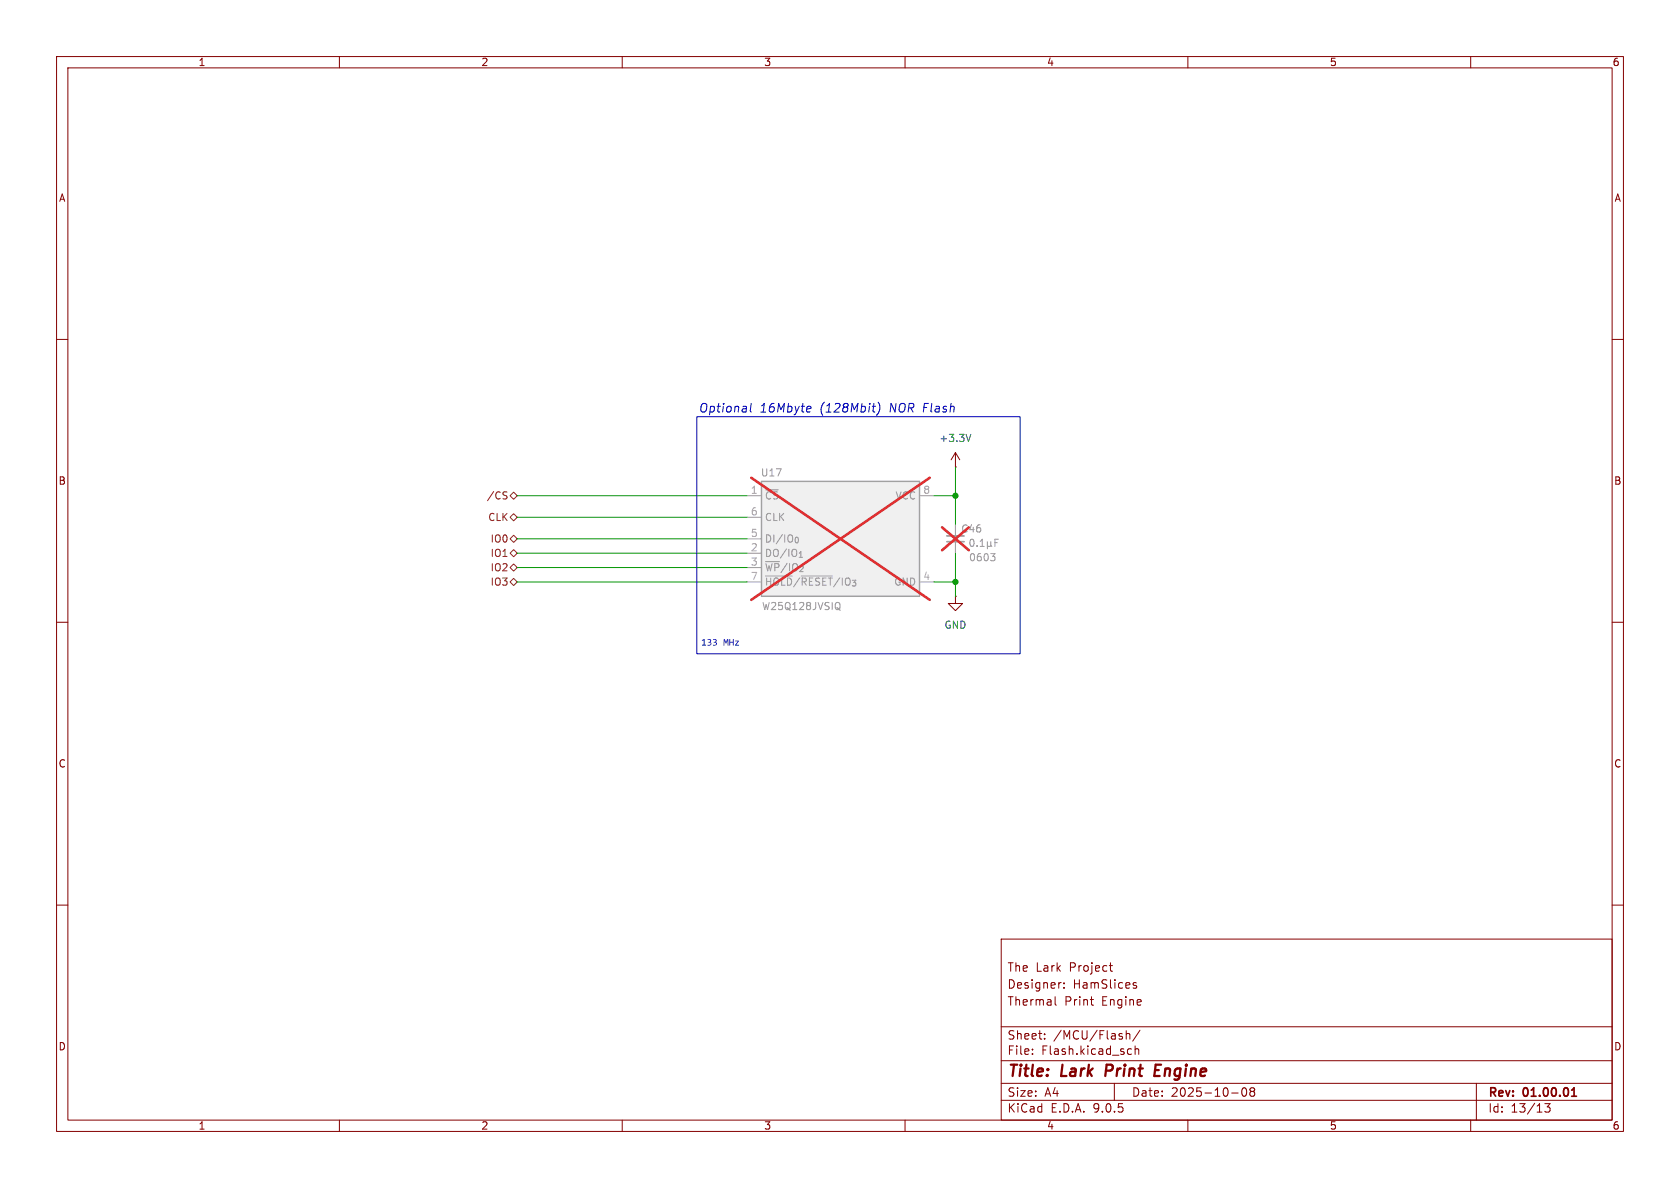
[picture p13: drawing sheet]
<svg xmlns="http://www.w3.org/2000/svg" width="297mm" height="210mm" viewBox="0 0 297 210" stroke-linecap="round" stroke-linejoin="round" font-family="sans-serif">
<defs><g id="words">
<g font-size="2.8" fill="#840000">
<text x="178" y="190.9">Title:</text>
<text x="187.7" y="190.9">Lark</text>
<text x="196.3" y="190.9">Print</text>
<text x="205.7" y="190.9">Engine</text>
</g>
<g font-size="2.1" fill="#0000c2">
<text x="123.4" y="73.1">Optional</text>
<text x="134.3" y="73.1">16Mbyte</text>
<text x="144.9" y="73.1">(128Mbit)</text>
<text x="157.4" y="73.1">NOR Flash</text>
</g>
<g font-size="2.1" fill="#840000">
<text x="178" y="172">The</text>
<text x="183.1" y="172">Lark</text>
<text x="189.1" y="172">Project</text>
<text x="178" y="178">Thermal</text>
<text x="178" y="175">Designer:</text>
<text x="188.2" y="178">Print</text>
<text x="189.7" y="175">HamSlices</text>
<text x="194.8" y="178">Engine</text>
<text x="178" y="184">Sheet:</text>
<text x="186.2" y="184">/MCU/Flash/</text>
<text x="178" y="186.7">File:</text>
<text x="184.1" y="186.7">Flash.kicad_sch</text>
<text x="178" y="196.9">KiCad</text>
<text x="178" y="194.1">Size:</text>
<text x="184.7" y="194.1">A4</text>
<text x="185.7" y="196.9">E.D.A.</text>
<text x="193.3" y="196.9">9.0.5</text>
<text x="200" y="194.1">Date:</text>
<text x="207" y="194.1">2025-10-08</text>
<text x="263" y="194.3">Rev:</text>
<text x="263" y="196.9">Id:</text>
<text x="267.1" y="196.9">13/13</text>
<text x="269.4" y="194.3">01.00.01</text>
</g>
<g font-size="1.8" fill="#840000">
<text x="35" y="11.9">1</text>
<text x="85" y="11.9">2</text>
<text x="135" y="11.9">3</text>
<text x="185" y="11.9">4</text>
<text x="235" y="11.9">5</text>
<text x="285" y="11.9">6</text>
<text x="10.3" y="35.9">A</text>
<text x="285.3" y="35.9">A</text>
<text x="10.3" y="85.9">B</text>
<text x="285.3" y="85.9">B</text>
<text x="10.3" y="135.9">C</text>
<text x="285.3" y="135.9">C</text>
<text x="10.3" y="185.9">D</text>
<text x="285.3" y="185.9">D</text>
<text x="35" y="199.9">1</text>
<text x="85" y="199.9">2</text>
<text x="135" y="199.9">3</text>
<text x="185" y="199.9">4</text>
<text x="235" y="199.9">5</text>
<text x="285" y="199.9">6</text>
</g>
<g font-size="1.8" fill="#006464">
<text x="166" y="78.3">+3.3V</text>
<text x="166.9" y="111.4">GND</text>
</g>
<g font-size="1.8" fill="#725600">
<text x="86" y="88.5">/CS</text>
<text x="86.2" y="92.3">CLK</text>
<text x="86.6" y="98.7">IO1</text>
<text x="86.6" y="101.2">IO2</text>
<text x="86.6" y="96.1">IO0</text>
<text x="86.6" y="103.7">IO3</text>
</g>
<g font-size="1.8" fill="#aaa">
<text x="132.6" y="87.4">1</text>
<text x="163.1" y="87.4">8</text>
<text x="132.6" y="91.2">6</text>
<text x="132.6" y="95">5</text>
<text x="132.6" y="97.5">2</text>
<text x="132.6" y="100.1">3</text>
<text x="132.6" y="102.6">7</text>
<text x="163.1" y="102.6">4</text>
</g>
<g font-size="1.8" fill="#989898">
<text x="134.4" y="84.4">U17</text>
<text x="135.1" y="88.5">~{CS}</text>
<text x="158.2" y="88.5">VCC</text>
<text x="135.1" y="92.3">CLK</text>
<text x="169.8" y="94.3">C46</text>
<text x="135.1" y="96.1">DI/IO_{0}</text>
<text x="135.1" y="98.7">DO/IO_{1}</text>
<text x="135.1" y="101.2">~{WP}/IO_{2}</text>
<text x="135.1" y="103.7">~{HOLD}/~{RESET}/IO_{3}</text>
<text x="158" y="103.7">GND</text>
<text x="134.6" y="108.1">W25Q128JVSIQ</text>
</g>
<text font-size="1.8" fill="#a1a1a1" x="171.2" y="99.4">0603</text>
<text font-size="1.8" fill="#0000c2" x="124" y="114.5">133 MHz</text>
</g></defs>
<g fill="none" stroke="#840000" stroke-width=".18">
<path d="M10 10h277v190h-277zM12 12h273v186h-273zM60 10v2M110 10v2M160 10v2M210 10v2M260 10v2M10 60h2M285 60h2M10 110h2M285 110h2M10 160h2"/>
<path d="M177 166h108v32h-108zM186.5 176.2v1.3l.2 .2M187.5 173.7h.1M188.1 174.6v.1M188.1 173.8v.1M192.7 176.7h.6M193 177.6l.3 .1M196.1 170.7h.6M196.3 170.2v1.3l.4 .2M200.9 173.8l-.4-.1-.2 .2 .1 .2 .5 .2v.3h-.6M285 160h2M60 198v2"/>
<path d="M110 198v2M160 198v2M177 194.5h108M177 191.5h108M177 187.5h108M177 181.5h108M182.5 186.3v.1M182.5 185.5v.1M184.7 183.6v.1M184.7 182.8v.1M197 191.5v3M199.1 182.2v1.5"/>
<path d="M199.1 182.8l.2-.1 .4 .1v.9M199.6 185.4l.4 .1M200 186.3l-.4 .1M200.7 185.5l.2-.1 .3 .1 .1 .9M200.7 184.9v1.5M201.5 182.1l-1.3 2M210 198v2M217.7 193.2h1.2M219.7 192.4l.2-.1a.81 .81 0 0 1 .6 .6 .81 .81 0 0 1-.3 .8l-.2 .1a.81 .81 0 0 1-.3-1.4zM221.2 192.9l-.2-.2 .2-.4 .5 .1 .1 .2-.3 .3M221.2 192.9l-.2 .3v.5l.2 .1 .5-.1 .1-.2-.1-.4-.2-.2M221.2 192.9h.3"/>
<path d="M260 198v2M261 191.5v6.5M273.1 195.1h.9l-.5 .6 .5 .1v.7l-.3 .1h-.4l-.2-.1"/>
</g>
<path d="M277.8 193.8h.9M277.8 192.7l.5-.4v1.5" fill="none" stroke="#840000" stroke-width=".3"/>
<path d="M195.6 188.2l-.2 2M204.2 189.2h.7M205.3 188.2h-1l-.2 2h.9" fill="none" stroke="#840000" stroke-width=".4"/>
<path d="M134.6 85.1h28v20.3h-28z" fill="#f0f0f0"/>
<path d="M134.6 85.1h28v20.3h-28z" fill="none" stroke="#a1a1a1" stroke-width=".25"/>
<path d="M132.1 87.6h2.5M132.1 91.4h2.5M132.1 95.3h2.5M132.1 97.8h2.5M162.6 87.6h2.5M168.9 92.7v2M168.9 95.8v2M175.1 97.9h.8l-.4 .4M175.7 98.3l.2 .3v.3l-.2 .2M132.1 100.3h2.5M132.1 102.9h2.5M162.6 102.9h2.5" fill="none" stroke="#a1a1a1" stroke-width=".18"/>
<g fill="none" stroke="#989898" stroke-width=".18">
<path d="M171.6 95.4l.2-.1a.68 .68 0 0 1 .4 .7 .68 .68 0 0 1-.4 .6l-.2-.1-.1-.4zM172.7 96.5v.1M173.3 96.6h.7M173.3 95.7l.3-.4v1.3M174.6 96.4l.1 .2h.3l.2-.2M174.6 95.7v1.3M175.2 96.4l.1 .2M175.2 95.7v.7M175.9 95.9h.4M176.5 95.3h-.6v1.3M135.4 101.8h4.7M141.6 101.8h5.5"/>
<path d="M148.1 107.5l.5 .4M148.2 106.5l.1 .1a.81 .81 0 0 1-.1 1.2"/>
</g>
<path d="M132.8 84.5l31.6 21.5M164.4 84.5l-31.6 21.5M166.5 93.2l4.8 4.1M171.3 93.2l-4.8 4.1" fill="none" stroke="#e12e31" stroke-width=".46"/>
<path d="M167.4 95.8h3" fill="none" stroke="#a1a1a1" stroke-width=".3"/>
<path d="M167.4 94.7h3" fill="none" stroke="#a1a1a1" stroke-width=".33"/>
<path d="M168.9 82.6h.1M168.9 80l-.8 1.3M168.9 80l.8 1.3M168.9 80v2.6M168.9 105.4v1.3h1.3l-1.3 1.3-1.3-1.3h1.3M168.9 105.4h.1" fill="none" stroke="#840000" stroke-width=".18"/>
<path d="M171.6 76.8l-.4 1.2" fill="none" stroke="#006464" stroke-width=".18"/>
<path d="M89.2 86.9l.4 .1M89.4 87.6l.2 .2-.2 .4M90.2 97.8l.6-.6 .6 .6-.6 .6zM90.2 91.4l.6-.6 .6 .6-.6 .7zM90.2 87.6l.6-.6 .6 .6-.6 .7zM90.2 95.3l.6-.7 .6 .7-.6 .6zM90.2 100.3l.6-.6 .6 .6-.6 .7zM90.2 102.9l.6-.7 .6 .7-.6 .6z" fill="none" stroke="#725600" stroke-width=".18"/>
<path d="M91.4 97.8h40.7M91.4 95.3h40.7M91.4 87.6h40.7M91.4 91.4h40.7M165.1 87.6h3.8M168.9 82.6v10.1M168.9 97.8v7.6M91.4 100.3h40.7M91.4 102.9h40.7M165.1 102.9h3.8" fill="none" stroke="#009600" stroke-width=".18"/>
<path d="M123.2 73.7h57.1v41.9h-57.1zM132.8 71.3l-.2 1.3 .2 .2M143.2 71.8l.1 .1 .1 .3-.8 .1M143.2 72.8h-.1M154.2 71.8h.6M154.5 72.8h.2M155.2 71.1a1.77 1.77 0 0 1-.2 2.3" fill="none" stroke="#0000c2" stroke-width=".18"/>
<g fill="#009600" stroke="#009600" stroke-width=".18">
<circle cx="168.9" cy="102.9" r=".46"/>
<circle cx="168.9" cy="87.6" r=".46"/>
</g>
<use href="#words"/>
</svg>
